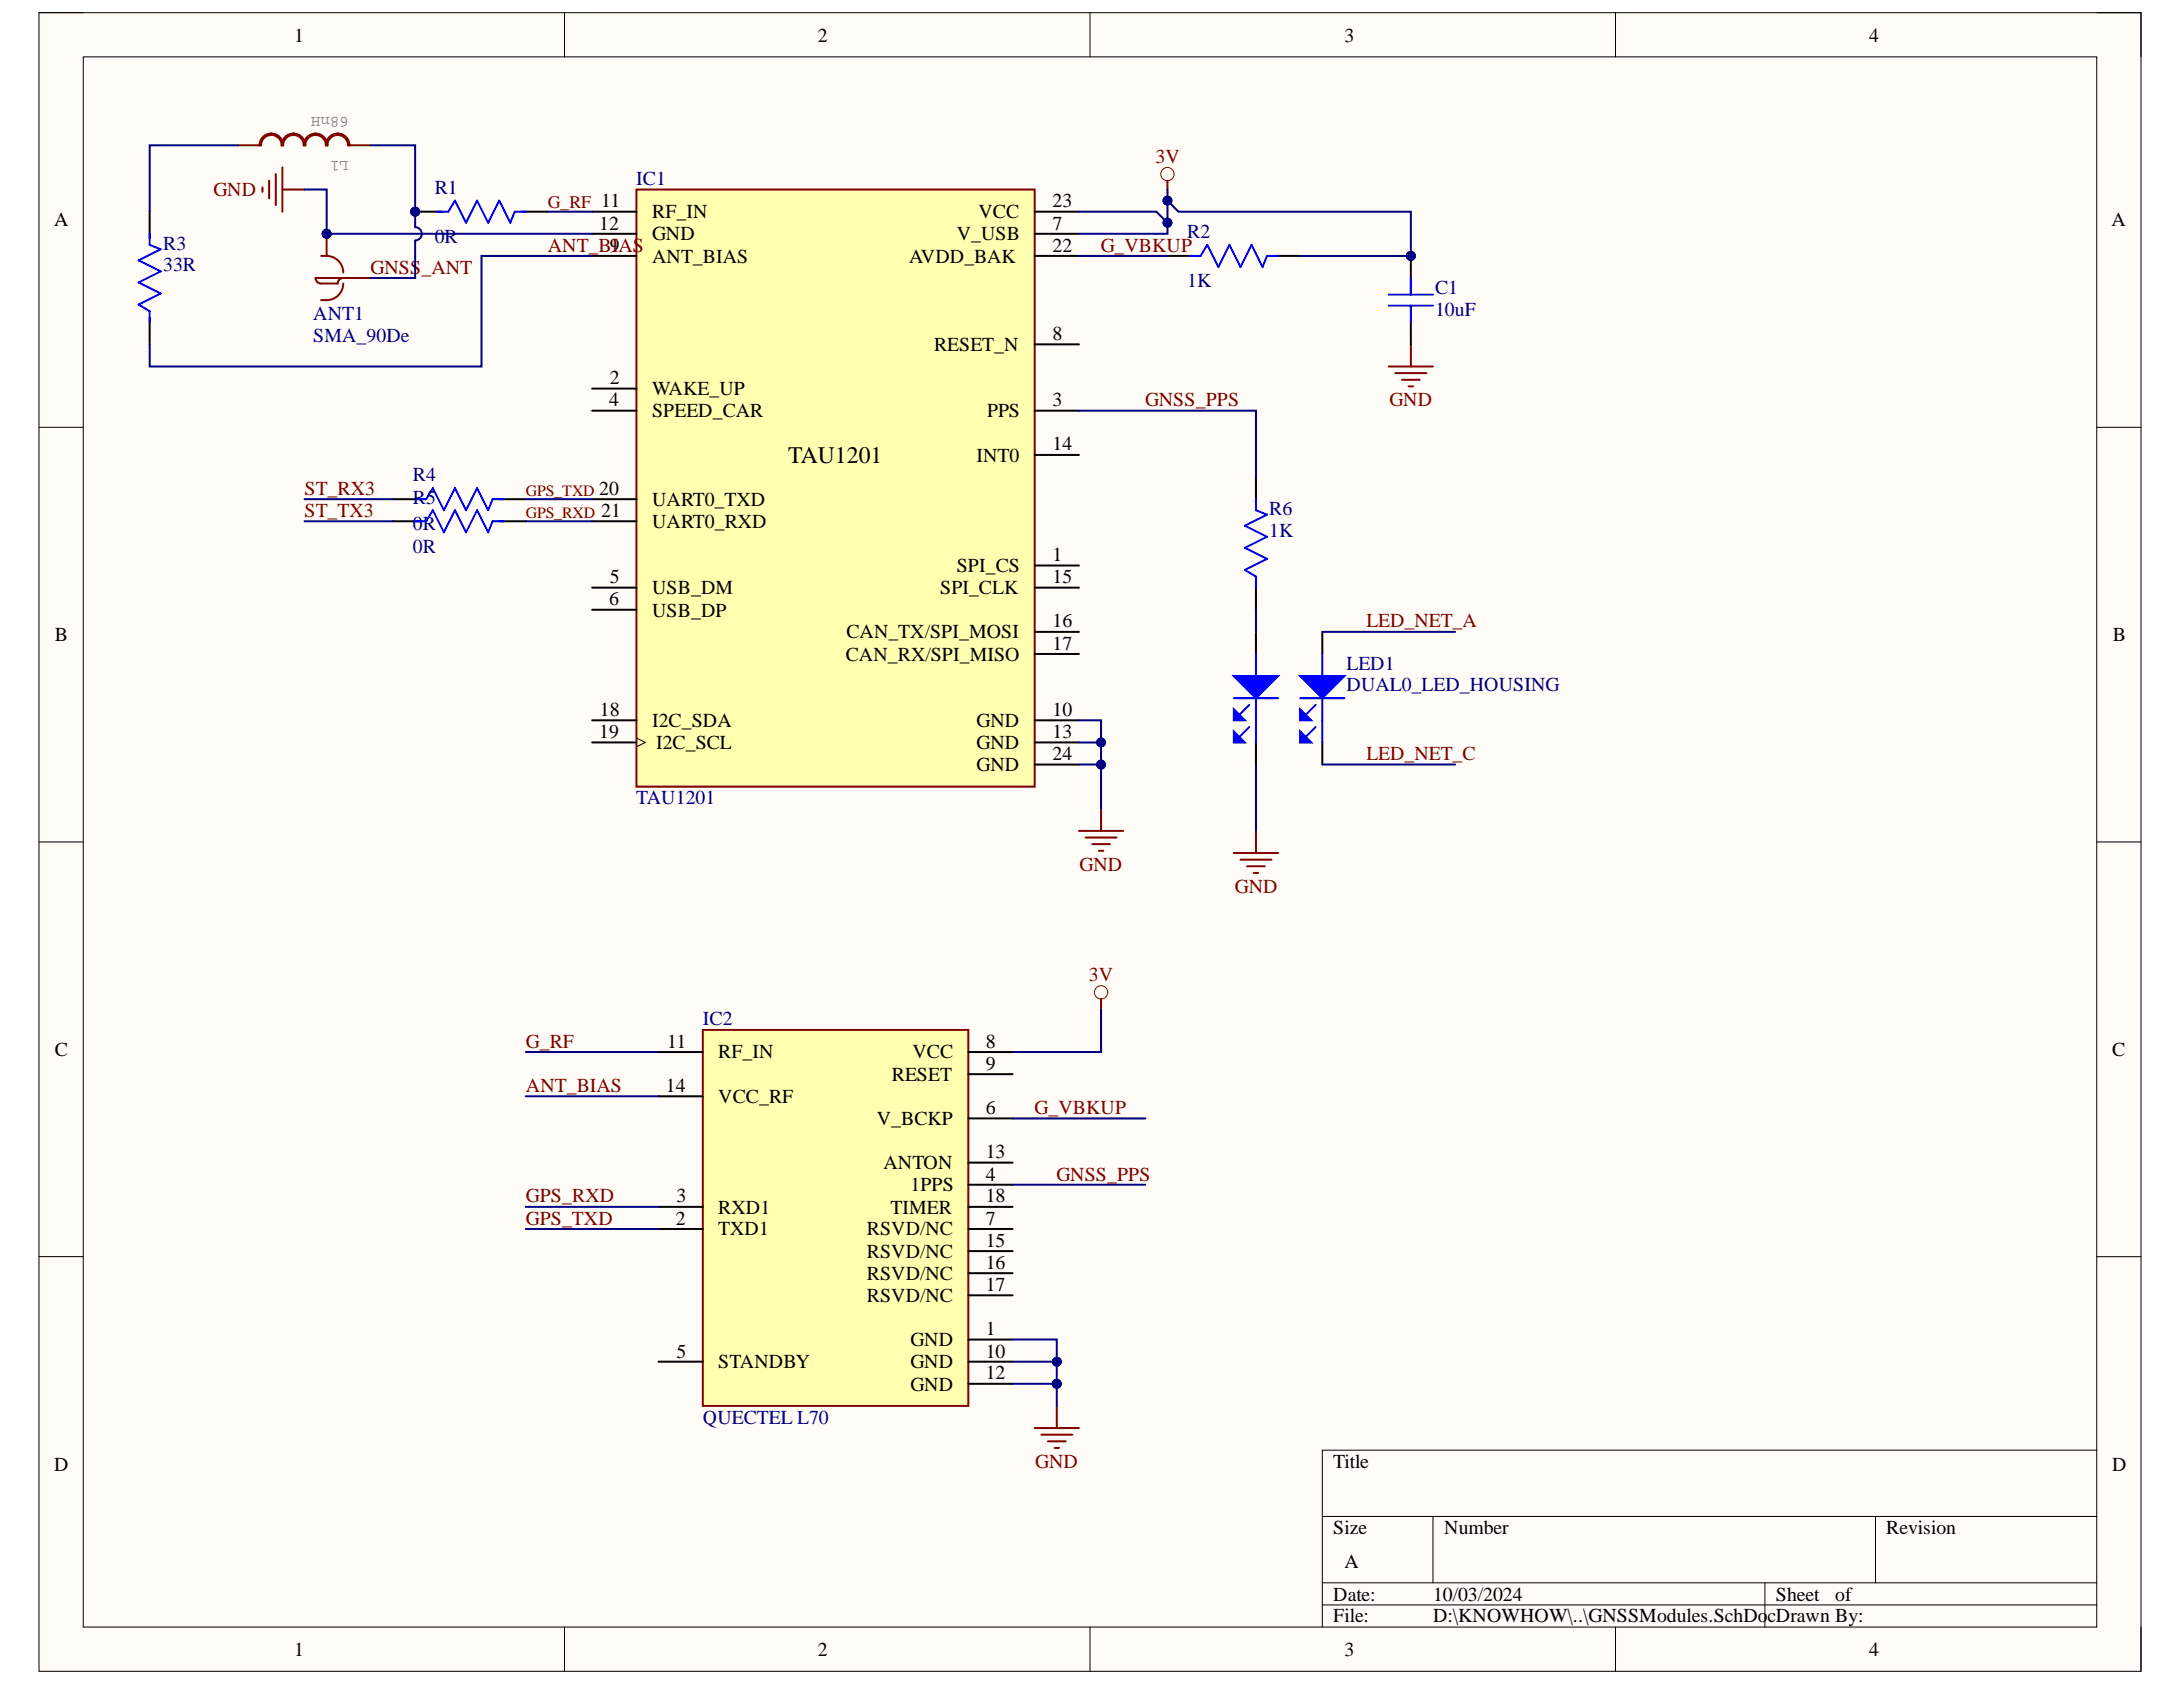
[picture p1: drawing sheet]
<svg xmlns="http://www.w3.org/2000/svg" width="279mm" height="216mm" viewBox="0 0 279 216" stroke-linecap="round" stroke-linejoin="round" font-family="sans-serif">
<defs><g id="words">
<text font-size="3" x="100.9" y="59.2">TAU1201</text>
<g font-size="2.5">
<text x="37.6" y="5.3">1</text>
<text x="104.7" y="5.3">2</text>
<text x="172.1" y="5.3">3</text>
<text x="239.2" y="5.3">4</text>
<text x="6.9" y="29">A</text>
<text x="76.7" y="29.4">12</text>
<text x="83.5" y="28">RF_IN</text>
<text x="125.2" y="28">VCC</text>
<text x="134.7" y="26.5">23</text>
<text x="134.7" y="29.4">7</text>
<text x="270.3" y="29">A</text>
<text x="78.1" y="32.2">9</text>
<text x="83.5" y="33.6">ANT_BIAS</text>
<text x="83.5" y="30.8">GND</text>
<text x="116.4" y="33.6">AVDD_BAK</text>
<text x="122.4" y="30.8">V_USB</text>
<text x="134.7" y="32.2">22</text>
<text x="119.6" y="44.9">RESET_N</text>
<text x="134.7" y="43.5">8</text>
<text x="78" y="52">4</text>
<text x="78.1" y="49.2">2</text>
<text x="83.5" y="50.6">WAKE_UP</text>
<text x="83.5" y="53.4">SPEED_CAR</text>
<text x="126.3" y="53.4">PPS</text>
<text x="134.7" y="52">3</text>
<text x="125" y="59.1">INT0</text>
<text x="134.7" y="57.6">14</text>
<text x="76.7" y="63.3">20</text>
<text x="83.5" y="64.7">UART0_TXD</text>
<text x="77" y="66.2">21</text>
<text x="83.5" y="67.6">UART0_RXD</text>
<text x="134.7" y="71.8">1</text>
<text x="78" y="77.5">6</text>
<text x="78.1" y="74.6">5</text>
<text x="83.5" y="76.1">USB_DM</text>
<text x="120.3" y="76.1">SPI_CLK</text>
<text x="122.4" y="73.3">SPI_CS</text>
<text x="134.7" y="74.6">15</text>
<text x="7" y="82.1">B</text>
<text x="83.5" y="78.9">USB_DP</text>
<text x="108.3" y="81.7">CAN_TX/SPI_MOSI</text>
<text x="134.7" y="80.3">16</text>
<text x="134.7" y="83.1">17</text>
<text x="270.4" y="82.1">B</text>
<text x="108.2" y="84.6">CAN_RX/SPI_MISO</text>
<text x="76.7" y="94.5">19</text>
<text x="76.8" y="91.6">18</text>
<text x="83.5" y="93">I2C_SDA</text>
<text x="84" y="95.9">I2C_SCL</text>
<text x="125" y="93">GND</text>
<text x="125" y="95.9">GND</text>
<text x="134.7" y="91.6">10</text>
<text x="134.7" y="94.5">13</text>
<text x="125" y="98.7">GND</text>
<text x="134.7" y="97.3">24</text>
<text x="7" y="135.1">C</text>
<text x="85.4" y="134.1">11</text>
<text x="91.9" y="135.5">RF_IN</text>
<text x="116.8" y="135.5">VCC</text>
<text x="126.2" y="136.9">9</text>
<text x="126.2" y="134.1">8</text>
<text x="270.3" y="135.1">C</text>
<text x="85.2" y="139.8">14</text>
<text x="91.9" y="141.1">VCC_RF</text>
<text x="112.2" y="144">V_BCKP</text>
<text x="114.2" y="138.3">RESET</text>
<text x="126.2" y="142.6">6</text>
<text x="113.1" y="149.7">ANTON</text>
<text x="126.2" y="148.2">13</text>
<text x="86.6" y="153.9">3</text>
<text x="91.9" y="155.3">RXD1</text>
<text x="114" y="155.3">TIMER</text>
<text x="116.5" y="152.5">1PPS</text>
<text x="126.2" y="151.1">4</text>
<text x="126.2" y="153.9">18</text>
<text x="86.5" y="156.8">2</text>
<text x="91.9" y="158.1">TXD1</text>
<text x="110.9" y="158.1">RSVD/NC</text>
<text x="110.9" y="161">RSVD/NC</text>
<text x="126.2" y="156.8">7</text>
<text x="126.2" y="159.5">15</text>
<text x="110.9" y="163.8">RSVD/NC</text>
<text x="110.9" y="166.6">RSVD/NC</text>
<text x="126.2" y="162.4">16</text>
<text x="126.2" y="165.2">17</text>
<text x="86.6" y="173.7">5</text>
<text x="116.5" y="172.3">GND</text>
<text x="126.2" y="170.9">1</text>
<text x="126.2" y="173.7">10</text>
<text x="91.9" y="175.1">STANDBY</text>
<text x="116.5" y="175.1">GND</text>
<text x="116.5" y="178">GND</text>
<text x="126.2" y="176.5">12</text>
<text x="6.9" y="188.2">D</text>
<text x="170.6" y="187.9">Title</text>
<text x="270.3" y="188.2">D</text>
<text x="170.6" y="196.3">Size</text>
<text x="184.9" y="196.3">Number</text>
<text x="241.4" y="196.3">Revision</text>
<text x="172.1" y="200.6">A</text>
<text x="170.6" y="204.8">Date:</text>
<text x="170.6" y="207.6">File:</text>
<text x="183.4" y="204.8">10/03/2024</text>
<text x="183.4" y="207.6">D:\KNOWHOW\..\GNSSModules.SchDocDrawn By:</text>
<text x="227.3" y="204.8">Sheet</text>
<text x="234.9" y="204.8">of</text>
<text x="37.6" y="211.9">1</text>
<text x="104.7" y="211.9">2</text>
<text x="172.1" y="211.9">3</text>
<text x="239.2" y="211.9">4</text>
</g>
<g font-size="2.5" fill="#000080">
<text x="81.4" y="23.7">IC1</text>
<text x="55.6" y="24.8">R1</text>
<text x="20.9" y="31.9">R3</text>
<text x="20.9" y="34.7">33R</text>
<text x="55.6" y="31.1">0R</text>
<text x="152" y="30.5">R2</text>
<text x="40.1" y="41">ANT1</text>
<text x="152" y="36.8">1K</text>
<text x="183.7" y="37.6">C1</text>
<text x="183.7" y="40.4">10uF</text>
<text x="40.1" y="43.8">SMA_90De</text>
<text x="52.9" y="61.6">R4</text>
<text x="52.9" y="64.5">R5</text>
<text x="162.4" y="65.9">R6</text>
<text x="52.9" y="67.9">0R</text>
<text x="52.9" y="70.7">0R</text>
<text x="162.4" y="68.7">1K</text>
<text x="172.3" y="85.7">LED1</text>
<text x="172.3" y="88.5">DUAL0_LED_HOUSING</text>
<text x="81.4" y="102.9">TAU1201</text>
<text x="90" y="131.2">IC2</text>
<text x="90" y="182.2">QUECTEL L70</text>
</g>
<g font-size="2.5" fill="#800000">
<text x="147.9" y="20.9">3V</text>
<text x="27.3" y="25.1">GND</text>
<text x="47.4" y="35.1">GNSS_ANT</text>
<text x="70.1" y="32.2">ANT_BIAS</text>
<text x="140.9" y="32.2">G_VBKUP</text>
<text x="146.5" y="52">GNSS_PPS</text>
<text x="177.8" y="52">GND</text>
<text x="39" y="63.3">ST_RX3</text>
<text x="39" y="66.2">ST_TX3</text>
<text x="174.9" y="80.3">LED_NET_A</text>
<text x="174.9" y="97.3">LED_NET_C</text>
<text x="138.2" y="111.5">GND</text>
<text x="158" y="114.3">GND</text>
<text x="139.4" y="125.6">3V</text>
<text x="67.3" y="134.1">G_RF</text>
<text x="67.3" y="139.8">ANT_BIAS</text>
<text x="132.4" y="142.6">G_VBKUP</text>
<text x="67.3" y="153.9">GPS_RXD</text>
<text x="135.2" y="151.1">GNSS_PPS</text>
<text x="67.3" y="156.8">GPS_TXD</text>
<text x="132.5" y="187.9">GND</text>
</g>
<text font-size="2.3" fill="#800000" x="70.1" y="26.6">G_RF 11</text>
<g font-size="2" fill="#808080">
<text x="44.6" y="14.9" transform="rotate(-180 44.6 14.9)">68nH</text>
<text x="44.6" y="20.6" transform="rotate(-180 44.6 20.6)">L1</text>
</g>
<g font-size="2" fill="#800000">
<text x="67.3" y="63.5">GPS_TXD</text>
<text x="67.3" y="66.2">GPS_RXD</text>
</g>
</g></defs>
<path d="M5 1.6h269v212.3h-269z" fill-rule="evenodd" fill="#fffcf8"/>
<path d="M5 1.6h269v212.3h-269z" fill="none" stroke="#000" stroke-width=".13"/>
<path d="M10.7 7.3h257.7v200.9h-257.7z" fill-rule="evenodd" fill="#fffcf8"/>
<g fill="none" stroke="#000" stroke-width=".13">
<path d="M5 1.6h5.7M10.7 7.3h257.7v200.9h-257.7zM72.2 1.6v5.7M139.5 1.6v5.7M206.8 1.6v5.7M268.4 1.6h5.6v5.7M5 54.7h5.7M268.4 54.7h5.6M5 107.8h5.7M268.4 107.8h5.6M5 160.8h5.7M268.4 160.8h5.6"/>
<path d="M169.2 194.1h99.2M183.4 194.1v8.5M240 194.1v8.5M268.4 185.6h-99.2v22.6M72.2 208.2v5.7M139.5 208.2v5.7M169.2 202.6h99.2M169.2 205.4h99.2M206.8 208.2v5.7M225.9 202.6v5.6M274 208.2v5.7"/>
</g>
<path d="M81.5 24.3h50.9v76.4h-50.9z" fill-rule="evenodd" fill="#ffffb0"/>
<path d="M81.5 24.3h50.9v76.4h-50.9z" fill="none" stroke="#800000" stroke-width=".25"/>
<g fill="none" stroke="#000" stroke-width=".25">
<path d="M75.8 27.1h5.7M75.8 29.9h5.7M75.8 32.8h5.7M132.4 27.1h5.7M132.4 29.9h5.7M132.4 32.8h5.7M75.8 49.7h5.7M75.8 52.6h5.7M132.4 44.1h5.7M132.4 52.6h5.7M132.4 58.2h5.7M50.3 63.9h2.8"/>
<path d="M50.3 66.7h2.8M64.5 63.9h2.8M64.5 66.7h2.8M75.8 63.9h5.7M75.8 66.7h5.7M75.8 75.2h5.7M75.8 78h5.7M132.4 72.4h5.7M132.4 75.2h5.7M75.8 95h5.7M75.8 92.2h5.7M132.4 95h5.7"/>
<path d="M132.4 92.2h5.7M132.4 80.9h5.7M132.4 83.7h5.7M132.4 97.8h5.7"/>
</g>
<path d="M81.5 94.5l1.1 .5-1.1 .6" fill="none" stroke="#000" stroke-width=".13"/>
<path d="M53.1 63.9h1.4l.9-1.4 1.4 2.8 1.4-2.8 1.4 2.8 1.5-2.8 1.4 2.8 .5-1.4h1.5M53.1 66.7h1.4l.9-1.4 1.4 2.8 1.4-2.8 1.4 2.8 1.5-2.8 1.4 2.8 .5-1.4h1.5" fill="none" stroke="#00f" stroke-width=".25"/>
<circle cx="53.1" cy="27.1" r=".57" fill="#000080"/>
<circle cx="53.1" cy="27.1" r=".57" fill="none" stroke="#000080" stroke-width=".13"/>
<path d="M53.1 27.1h2.9" fill="none" stroke="#000" stroke-width=".25"/>
<circle cx="53.1" cy="27.1" r=".57" fill="#000080"/>
<circle cx="53.1" cy="27.1" r=".57" fill="none" stroke="#000080" stroke-width=".13"/>
<path d="M19.2 27.1v2.8M67.3 27.1h2.8M19.2 41.2v2.9" fill="none" stroke="#000" stroke-width=".25"/>
<path d="M19.2 29.9v1.4l1.4 .6-2.9 1.4 2.9 1.4-2.9 1.4 2.9 1.5-2.9 1.4 1.5 .8v1.4M56 27.1h1.4l.8-1.4 1.4 2.8 1.5-2.8 1.4 2.8 1.4-2.8 1.4 2.8 .6-1.4h1.4" fill="none" stroke="#00f" stroke-width=".25"/>
<g fill="none" stroke="#800000" stroke-width=".25">
<path d="M34.7 17.3a1.32 1.32 0 0 0-1.3 1.3h-2.9M34.7 17.1a1.51 1.51 0 0 0-1.5 1.5M34.7 17.3a1.32 1.32 0 0 1 1.4 1.3M34.7 17.1a1.51 1.51 0 0 1 1.5 1.5M34.7 17.1v.2M36.1 18.6h.1M37.6 17.3a1.32 1.32 0 0 0-1.4 1.3M37.6 17.1a1.51 1.51 0 0 0-1.5 1.5M37.6 17.3a1.32 1.32 0 0 1 1.3 1.3M37.6 17.1a1.51 1.51 0 0 1 1.5 1.5M37.6 17.1v.2M38.9 18.6h.2"/>
<path d="M40.4 17.3a1.32 1.32 0 0 0-1.3 1.3M40.4 17.1a1.51 1.51 0 0 0-1.5 1.5M40.4 17.3a1.32 1.32 0 0 1 1.3 1.3M40.4 17.1a1.51 1.51 0 0 1 1.5 1.5M40.4 17.1v.2M41.7 18.6h.2M43.2 17.3a1.32 1.32 0 0 0-1.3 1.3M43.2 17.1a1.51 1.51 0 0 0-1.5 1.5M43.2 17.3a1.32 1.32 0 0 1 1.3 1.3h3M43.2 17.1a1.51 1.51 0 0 1 1.5 1.5M43.2 17.1v.2"/>
</g>
<circle cx="41.8" cy="29.9" r=".57" fill="#000080"/>
<circle cx="41.8" cy="29.9" r=".57" fill="none" stroke="#000080" stroke-width=".13"/>
<path d="M41.1 32.8h.7M41.8 32.8a2.12 2.12 0 0 1 2.1 2.1M41.8 29.9v2.9M43.9 36.3a2.12 2.12 0 0 1-2.1 2.1h-.7M43.9 35.6a.71 .71 0 0 0-.7 .7h-2.1a.71 .71 0 0 1-.7-.7h7.1" fill="none" stroke="#800000" stroke-width=".25"/>
<circle cx="41.8" cy="29.9" r=".57" fill="#000080"/>
<circle cx="41.8" cy="29.9" r=".57" fill="none" stroke="#000080" stroke-width=".13"/>
<path d="M33.6 24v.5M34.4 23.1v2.3M35.3 22.3v3.9M36.1 21.4v5.7M36.1 24.3h2.9M149.4 23.1v1.2M177.7 46.9h5.7M178.6 47.7h4M179.4 48.6h2.3M180.3 49.4h.6M180.6 44.1v2.8" fill="none" stroke="#800000" stroke-width=".25"/>
<path d="M149.4 32.8h2.9M163.6 32.8h2.8" fill="none" stroke="#000" stroke-width=".25"/>
<path d="M152.3 32.8h1.4l.8-1.5 1.4 2.9 1.5-2.9 1.4 2.9 1.4-2.9 1.4 2.9 .6-1.4h1.4" fill="none" stroke="#00f" stroke-width=".25"/>
<circle cx="149.4" cy="22.3" r=".85" fill="none" stroke="#800000" stroke-width=".13"/>
<circle cx="180.6" cy="32.8" r=".57" fill="#000080"/>
<circle cx="180.6" cy="32.8" r=".57" fill="none" stroke="#000080" stroke-width=".13"/>
<path d="M180.6 32.8v2.8" fill="none" stroke="#000" stroke-width=".25"/>
<circle cx="180.6" cy="32.8" r=".57" fill="#000080"/>
<circle cx="180.6" cy="32.8" r=".57" fill="none" stroke="#000080" stroke-width=".13"/>
<path d="M180.6 41.2v2.9M169.2 80.9v2.8M169.2 95v2.8" fill="none" stroke="#000" stroke-width=".25"/>
<path d="M177.7 37.7h5.7M177.7 39.1h5.7M180.6 35.6v2.1M180.6 39.1v2.1M166.4 89.4h5.7M168.4 90.2l-2 2M169.2 83.7v2.8M169.2 89.4v5.6" fill="none" stroke="#00f" stroke-width=".25"/>
<path d="M166.4 86.5h5.7l-2.9 2.9z" fill="#00f"/>
<path d="M166.4 86.5h5.7l-2.9 2.9z" fill="none" stroke="#00f" stroke-width=".25"/>
<path d="M166.4 90.8l1.4 1.4h-1.4z" fill="#00f"/>
<path d="M166.4 90.8l1.4 1.4h-1.4zM168.4 93l-2 2" fill="none" stroke="#00f" stroke-width=".25"/>
<path d="M166.4 93.6l1.4 1.4h-1.4z" fill="#00f"/>
<path d="M157.9 89.4h5.7M159.9 90.2l-2 2M160.7 83.7v2.8M160.7 89.4v5.6M166.4 93.6l1.4 1.4h-1.4z" fill="none" stroke="#00f" stroke-width=".25"/>
<path d="M160.7 80.9v2.8M160.7 95v2.8" fill="none" stroke="#000" stroke-width=".25"/>
<path d="M157.9 86.5h5.7l-2.9 2.9z" fill="#00f"/>
<path d="M157.9 86.5h5.7l-2.9 2.9z" fill="none" stroke="#00f" stroke-width=".25"/>
<path d="M157.9 90.8l1.4 1.4h-1.4z" fill="#00f"/>
<path d="M157.9 90.8l1.4 1.4h-1.4zM159.9 93l-2 2" fill="none" stroke="#00f" stroke-width=".25"/>
<path d="M157.9 93.6l1.4 1.4h-1.4z" fill="#00f"/>
<path d="M160.7 63.9v1.4l1.5 .6-2.9 1.4 2.9 1.4-2.9 1.4 2.9 1.4-2.9 1.4 1.4 .9v1.4M157.9 93.6l1.4 1.4h-1.4z" fill="none" stroke="#00f" stroke-width=".25"/>
<path d="M160.7 61.1v2.8M160.7 75.2v2.8" fill="none" stroke="#000" stroke-width=".25"/>
<path d="M138.1 106.3h5.7M138.9 107.2h4M139.8 108h2.3M140.6 108.9h.6M140.9 103.5v2.8M157.9 109.2h5.7M158.8 110h3.9M159.6 110.9h2.3M160.5 111.7h.5M160.7 106.3v2.9" fill="none" stroke="#800000" stroke-width=".25"/>
<path d="M90 131.8h33.9v48.1h-33.9z" fill-rule="evenodd" fill="#ffffb0"/>
<path d="M90 131.8h33.9v48.1h-33.9z" fill="none" stroke="#800000" stroke-width=".25"/>
<g fill="none" stroke="#000" stroke-width=".25">
<path d="M84.3 134.6h5.6M123.9 137.5h5.7M123.9 134.6h5.7M84.3 154.5h5.6M84.3 157.3h5.6M84.3 140.3h5.6M123.9 154.5h5.7M123.9 157.3h5.7M123.9 143.1h5.7M123.9 148.8h5.7M123.9 151.6h5.7M84.3 174.3h5.7"/>
<path d="M123.9 160.1h5.7M123.9 162.9h5.7M123.9 165.8h5.7M123.9 171.4h5.7M123.9 174.3h5.7M123.9 177.1h5.7"/>
</g>
<path d="M30.5 18.6h-11.3v8.5M39 24.3h2.8v5.6h34M70.1 27.1h5.7M75.8 32.8h-14.2v14.1h-42.4v-2.8" fill="none" stroke="#000080" stroke-width=".25"/>
<circle cx="41.8" cy="29.9" r=".57" fill="#000080"/>
<circle cx="41.8" cy="29.9" r=".57" fill="none" stroke="#000080" stroke-width=".13"/>
<path d="M47.5 18.6h5.6v10.5a.85 .85 0 0 1 .9 .8 .85 .85 0 0 1-.9 .9v4.8h-5.6" fill="none" stroke="#000080" stroke-width=".25"/>
<circle cx="53.1" cy="27.1" r=".57" fill="#000080"/>
<circle cx="53.1" cy="27.1" r=".57" fill="none" stroke="#000080" stroke-width=".13"/>
<path d="M138.1 32.8h11.3M149.4 24.3v4.2l-1.4-1.4h-9.9M39 63.9h11.3M39 66.7h11.3M67.3 63.9h8.5M67.3 66.7h8.5" fill="none" stroke="#000080" stroke-width=".25"/>
<circle cx="149.4" cy="28.5" r=".57" fill="#000080"/>
<circle cx="149.4" cy="28.5" r=".57" fill="none" stroke="#000080" stroke-width=".13"/>
<circle cx="149.4" cy="25.7" r=".57" fill="#000080"/>
<circle cx="149.4" cy="25.7" r=".57" fill="none" stroke="#000080" stroke-width=".13"/>
<path d="M149.4 28.5v1.4h-11.3" fill="none" stroke="#000080" stroke-width=".25"/>
<circle cx="149.4" cy="28.5" r=".57" fill="#000080"/>
<circle cx="149.4" cy="28.5" r=".57" fill="none" stroke="#000080" stroke-width=".13"/>
<path d="M149.4 25.7l1.4 1.4h29.8v5.7h-14.2" fill="none" stroke="#000080" stroke-width=".25"/>
<circle cx="149.4" cy="25.7" r=".57" fill="#000080"/>
<circle cx="149.4" cy="25.7" r=".57" fill="none" stroke="#000080" stroke-width=".13"/>
<circle cx="180.6" cy="32.8" r=".57" fill="#000080"/>
<circle cx="180.6" cy="32.8" r=".57" fill="none" stroke="#000080" stroke-width=".13"/>
<path d="M138.1 52.6h22.6v8.5M160.7 78v2.9M138.1 92.2h2.8v11.3" fill="none" stroke="#000080" stroke-width=".25"/>
<circle cx="140.9" cy="95" r=".57" fill="#000080"/>
<circle cx="140.9" cy="95" r=".57" fill="none" stroke="#000080" stroke-width=".13"/>
<circle cx="140.9" cy="97.8" r=".57" fill="#000080"/>
<circle cx="140.9" cy="97.8" r=".57" fill="none" stroke="#000080" stroke-width=".13"/>
<path d="M138.1 95h2.8" fill="none" stroke="#000080" stroke-width=".25"/>
<circle cx="140.9" cy="95" r=".57" fill="#000080"/>
<circle cx="140.9" cy="95" r=".57" fill="none" stroke="#000080" stroke-width=".13"/>
<path d="M138.1 97.8h2.8" fill="none" stroke="#000080" stroke-width=".25"/>
<circle cx="140.9" cy="97.8" r=".57" fill="#000080"/>
<circle cx="140.9" cy="97.8" r=".57" fill="none" stroke="#000080" stroke-width=".13"/>
<path d="M160.7 97.8v8.5M169.2 80.9h17M169.2 97.8h17M67.3 134.6h17M140.9 129v5.6h-11.3M67.3 140.3h17M67.3 154.5h17M67.3 157.3h17M129.6 151.6h17M129.6 171.4h5.7v8.5" fill="none" stroke="#000080" stroke-width=".25"/>
<path d="M135.3 179.9v2.9M132.4 182.8h5.7M133.3 183.6h3.9M134.1 184.5h2.3M135 185.3h.5" fill="none" stroke="#800000" stroke-width=".25"/>
<circle cx="135.3" cy="174.3" r=".56" fill="#000080"/>
<circle cx="135.3" cy="174.3" r=".56" fill="none" stroke="#000080" stroke-width=".13"/>
<circle cx="135.3" cy="177.1" r=".57" fill="#000080"/>
<circle cx="135.3" cy="177.1" r=".57" fill="none" stroke="#000080" stroke-width=".13"/>
<path d="M129.6 174.3h5.7" fill="none" stroke="#000080" stroke-width=".25"/>
<circle cx="135.3" cy="174.3" r=".56" fill="#000080"/>
<circle cx="135.3" cy="174.3" r=".56" fill="none" stroke="#000080" stroke-width=".13"/>
<path d="M129.6 177.1h5.7" fill="none" stroke="#000080" stroke-width=".25"/>
<circle cx="135.3" cy="177.1" r=".57" fill="#000080"/>
<circle cx="135.3" cy="177.1" r=".57" fill="none" stroke="#000080" stroke-width=".13"/>
<circle cx="140.9" cy="127" r=".85" fill="none" stroke="#800000" stroke-width=".13"/>
<path d="M140.9 127.8v1.2" fill="none" stroke="#800000" stroke-width=".25"/>
<path d="M129.6 143.1h17" fill="none" stroke="#000080" stroke-width=".25"/>
<use href="#words"/>
</svg>
